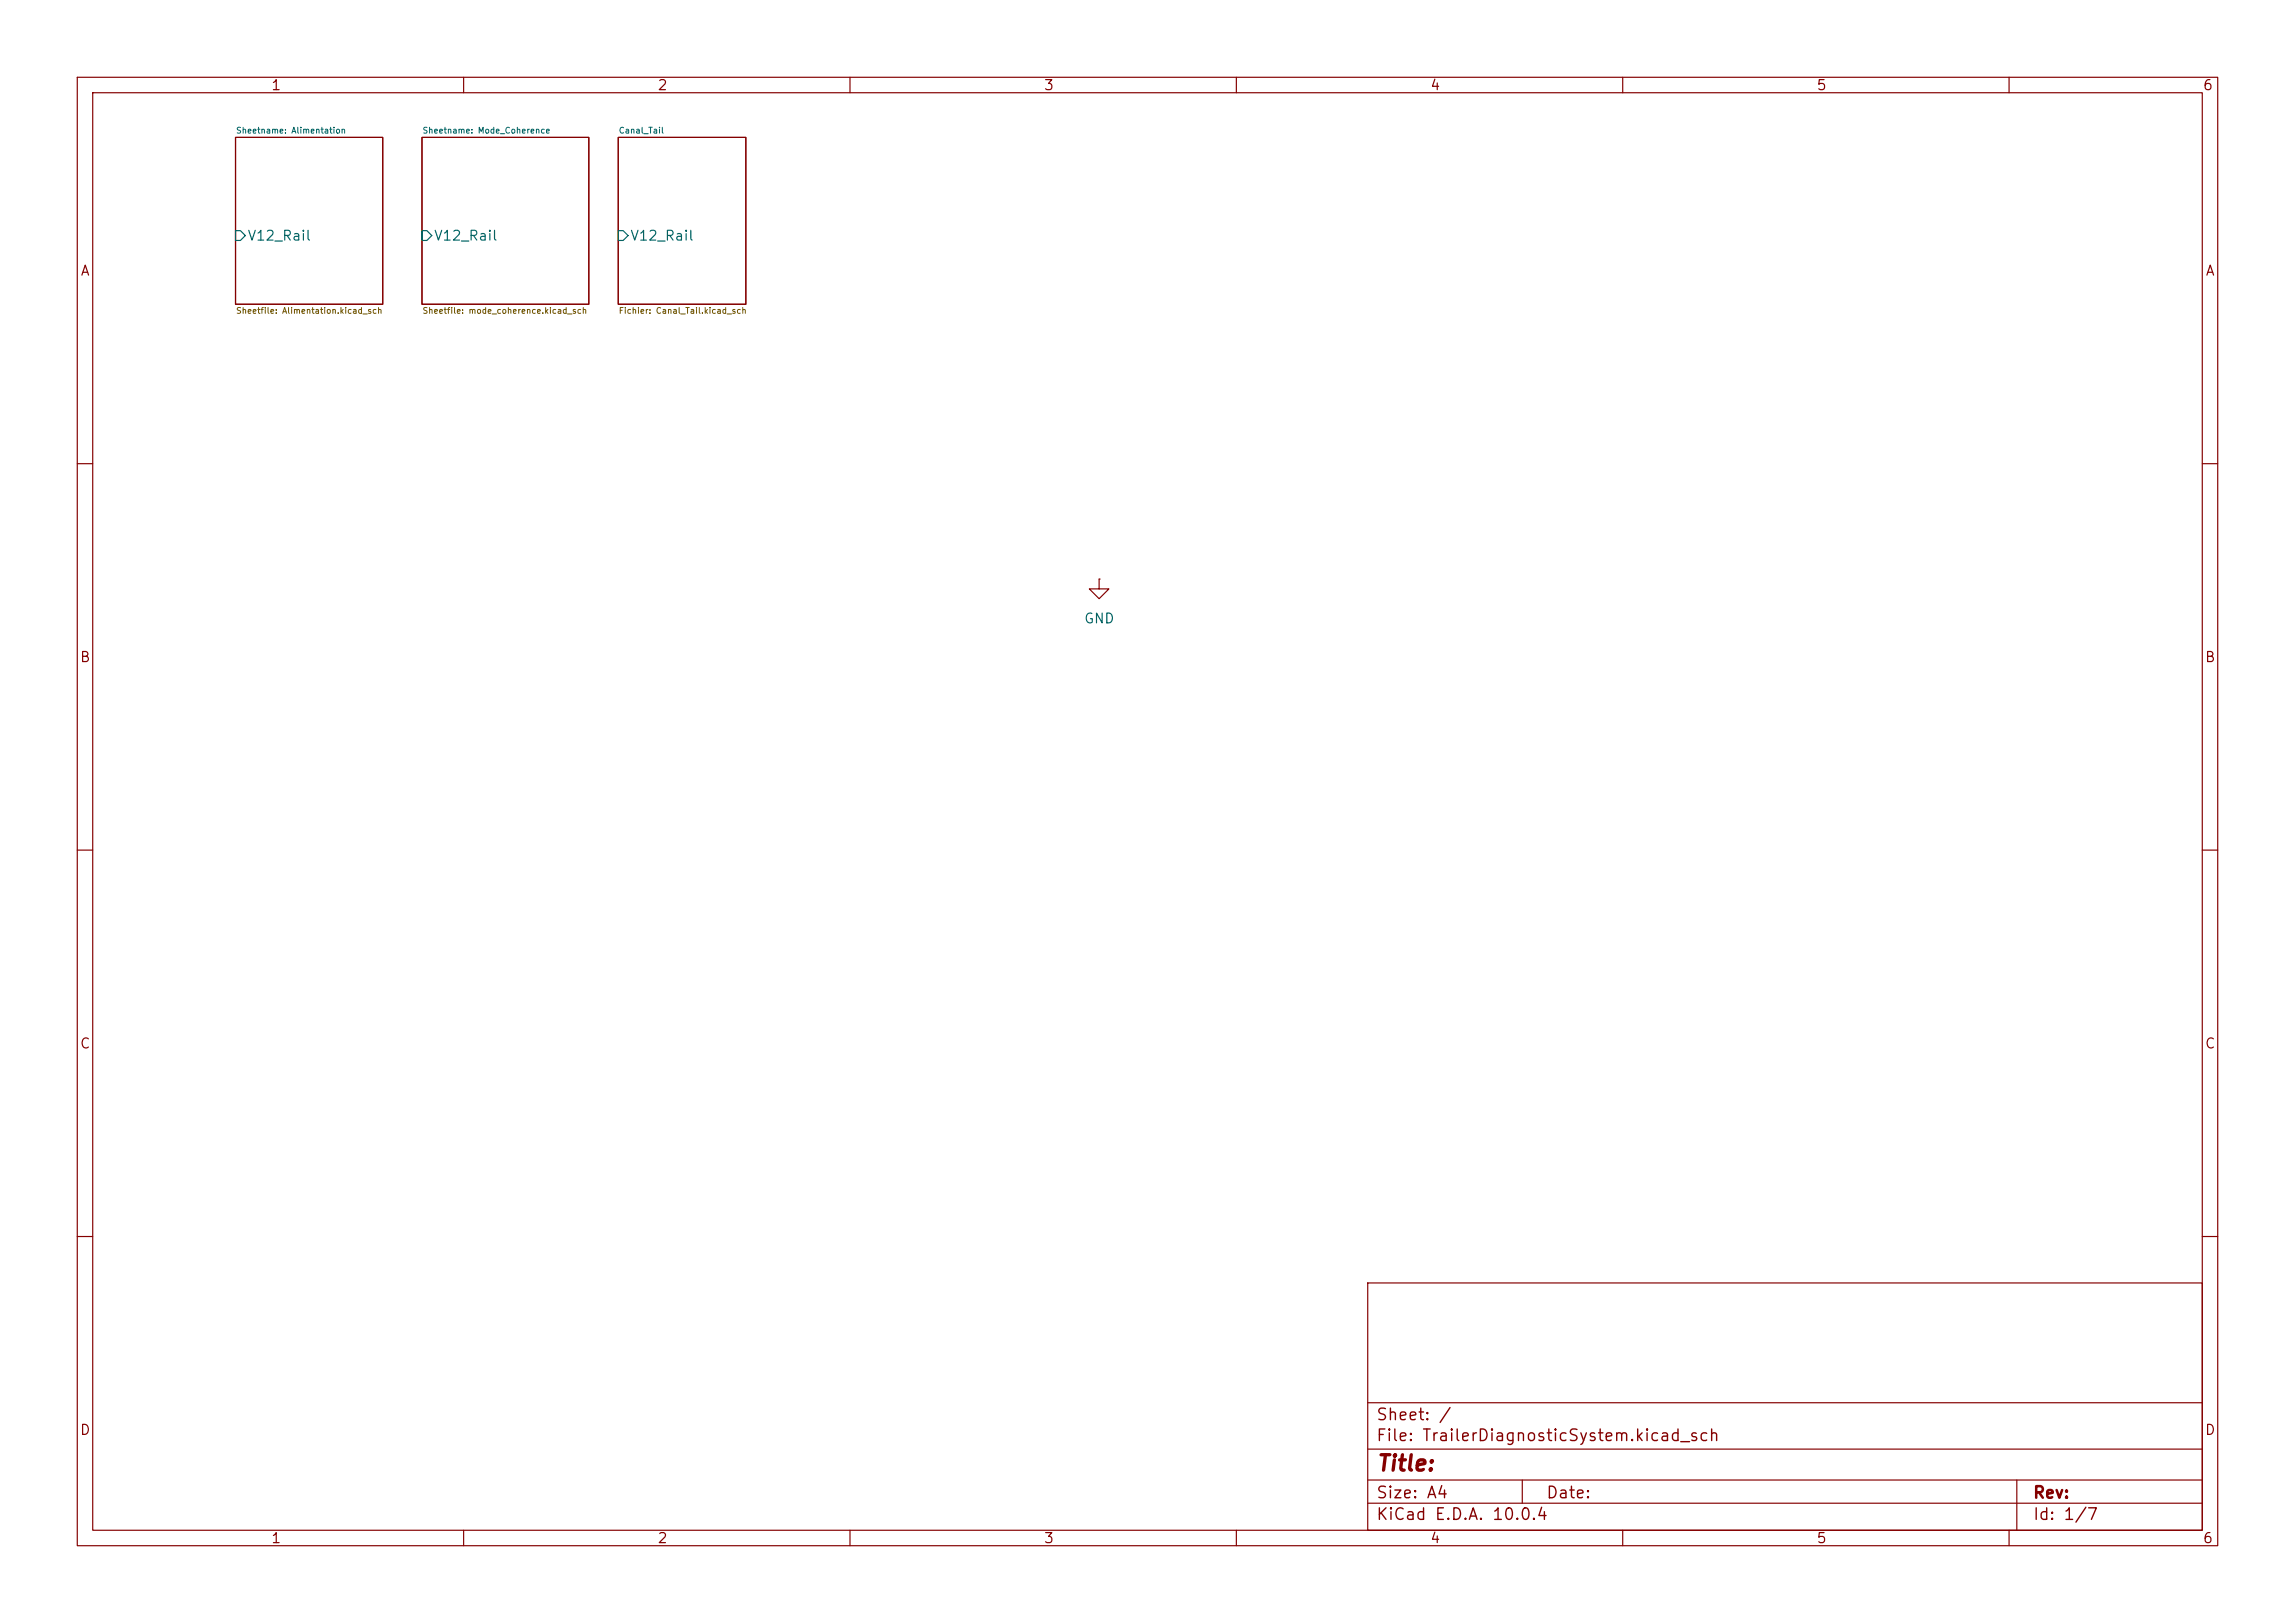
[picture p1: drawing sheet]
<svg xmlns="http://www.w3.org/2000/svg" width="297mm" height="210mm" viewBox="0 0 297 210" stroke-linecap="round" stroke-linejoin="round" font-family="sans-serif">
<defs><g id="words">
<text font-size="2" fill="#840000" x="178" y="190.8">Title:</text>
<g font-size="1.5" fill="#840000">
<text x="178" y="184.2">Sheet: /</text>
<text x="178" y="186.9">File: TrailerDiagnosticSystem.kicad_sch</text>
<text x="178" y="197.1">KiCad E.D.A. 10.0.4</text>
<text x="178" y="194.3">Size: A4</text>
<text x="200" y="194.3">Date:</text>
<text x="263" y="194.3">Rev:</text>
<text x="263" y="197.1">Id: 1/7</text>
</g>
<g font-size="1.3" fill="#840000">
<text x="35" y="12">1</text>
<text x="85" y="12">2</text>
<text x="135" y="12">3</text>
<text x="185" y="12">4</text>
<text x="235" y="12">5</text>
<text x="285" y="12">6</text>
<text x="10.3" y="36">A</text>
<text x="285.3" y="36">A</text>
<text x="10.3" y="86">B</text>
<text x="285.3" y="86">B</text>
<text x="10.3" y="136">C</text>
<text x="285.3" y="136">C</text>
<text x="10.3" y="186">D</text>
<text x="285.3" y="186">D</text>
<text x="35" y="200">1</text>
<text x="85" y="200">2</text>
<text x="135" y="200">3</text>
<text x="185" y="200">4</text>
<text x="235" y="200">5</text>
<text x="285" y="200">6</text>
</g>
<g font-size="1.3" fill="#006464">
<text x="31.9" y="31.5">V12_Rail</text>
<text x="56.1" y="31.5">V12_Rail</text>
<text x="81.5" y="31.5">V12_Rail</text>
<text x="140.2" y="81">GND</text>
</g>
<g font-size=".8" fill="#006464">
<text x="30.5" y="17.5">Sheetname: Alimentation</text>
<text x="54.6" y="17.5">Sheetname: Mode_Coherence</text>
<text x="80" y="17.5">Canal_Tail</text>
</g>
<g font-size=".8" fill="#725600">
<text x="30.5" y="40.8">Sheetfile: Alimentation.kicad_sch</text>
<text x="54.6" y="40.8">Sheetfile: mode_coherence.kicad_sch</text>
<text x="80" y="40.8">Fichier: Canal_Tail.kicad_sch</text>
</g>
</g></defs>
<g fill="none" stroke="#840000" stroke-width=".15">
<path d="M10 10h277v190h-277zM12 12h273v186h-273zM30.5 17.8h19v21.6h-19zM54.6 17.8h21.6v21.6h-21.6zM60 10v2M80 17.8h16.5v21.6h-16.5zM110 10v2M160 10v2M210 10v2M260 10v2M10 60h2M142.2 74.9v1.3h1.3l-1.3 1.3-1.2-1.3h1.2"/>
<path d="M142.2 74.9h.1M285 60h2M10 110h2M285 110h2M10 160h2M177 166h108v32h-108zM285 160h2M60 198v2M110 198v2M160 198v2M177 194.5h108M177 191.5h108"/>
<path d="M177 187.5h108M177 181.5h108M197 191.5v3M210 198v2M260 198v2M261 191.5v6.5"/>
</g>
<path d="M30.5 29.8h.6l.6 .7-.6 .6h-.6zM54.6 29.8h.6l.7 .7-.7 .6h-.6zM80 29.8h.6l.7 .7-.7 .6h-.6z" fill="none" stroke="#006464" stroke-width=".15"/>
<use href="#words"/>
</svg>
